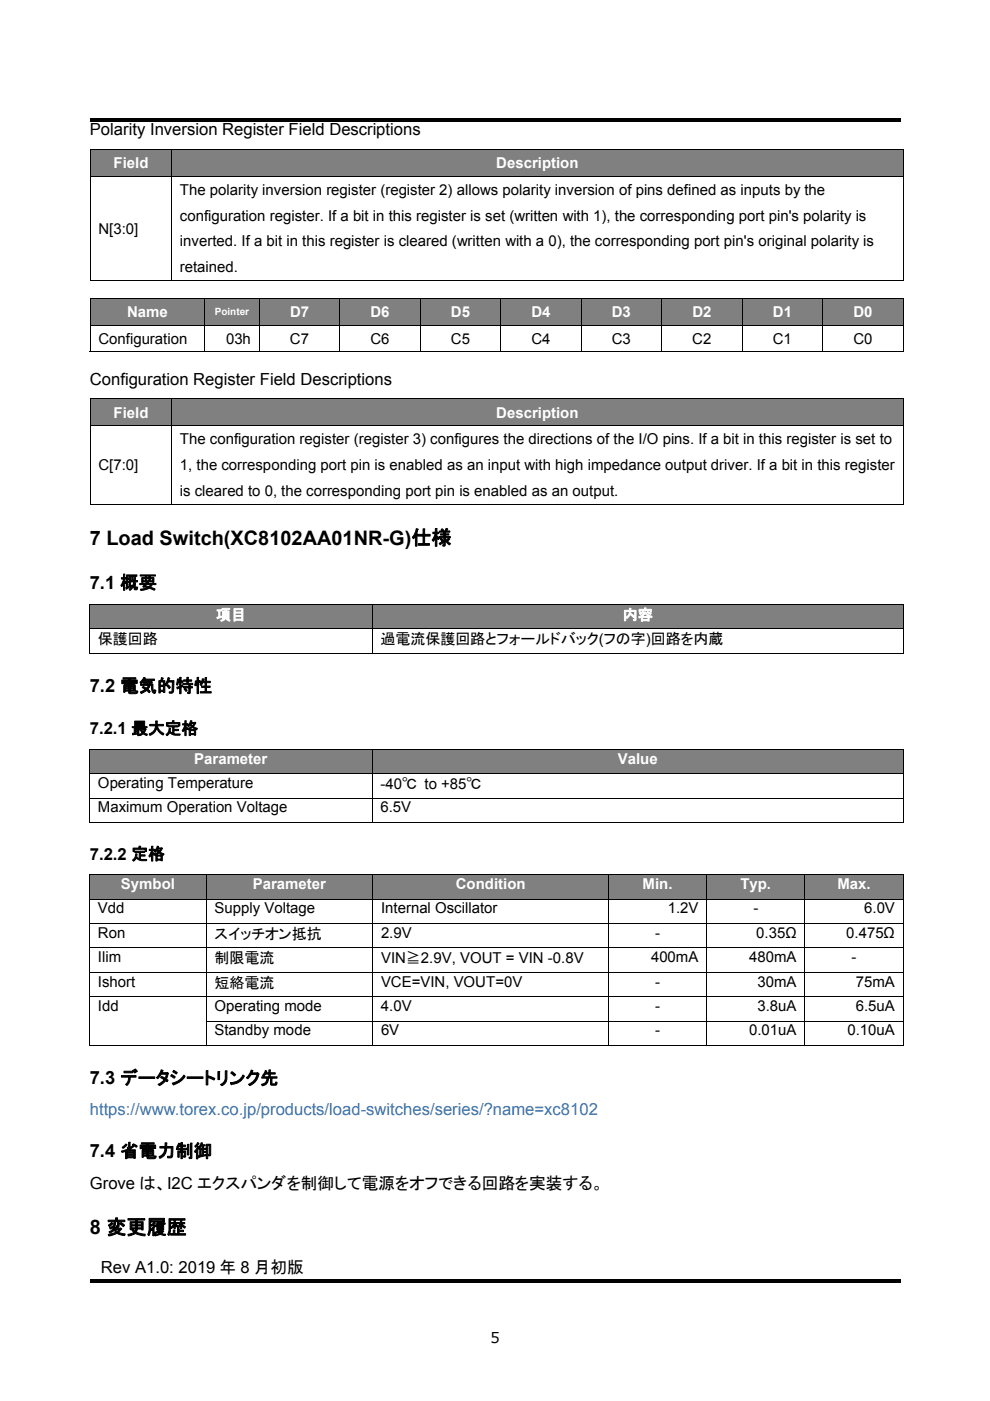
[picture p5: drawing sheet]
<svg xmlns="http://www.w3.org/2000/svg" width="210mm" height="297mm" viewBox="0 0 210 297" stroke-linecap="round" stroke-linejoin="round" font-family="sans-serif">
<defs><g id="words">
<g font-size="4.2">
<text x="19" y="115.5">7 Load Switch(XC8102AA01NR-G)仕様</text>
<text x="19" y="261.6">8 変更履歴</text>
</g>
<g font-size="3.9">
<text x="19" y="124.8">7.1 概要</text>
<text x="19" y="146.7">7.2 電気的特性</text>
<text x="19" y="229.9">7.3 データシートリンク先</text>
<text x="19" y="245.3">7.4 省電力制御</text>
</g>
<g font-size="3.5">
<text x="19" y="28.7">Polarity Inversion Register Field Descriptions</text>
<text x="19" y="81.6">Configuration Register Field Descriptions</text>
<text x="19" y="155.7">7.2.1 最大定格</text>
<text x="19" y="182.3">7.2.2 定格</text>
<text x="19" y="252.1">Grove は、I2C エクスパンダを制御して電源をオフできる回路を実装する。</text>
<text x="21.4" y="270">Rev A1.0: 2019 年 8 月初版</text>
</g>
<text font-size="3.5" fill="#3a75af" x="19" y="236.4">https://www.torex.co.jp/products/load-switches/series/?name=xc8102</text>
<g font-size="3.2" fill="#fff">
<text x="24.1" y="35.7">Field</text>
<text x="105.3" y="35.7">Description</text>
<text x="26.9" y="67.3">Name</text>
<text x="61.5" y="67.3">D7</text>
<text x="78.6" y="67.3">D6</text>
<text x="95.7" y="67.3">D5</text>
<text x="112.7" y="67.3">D4</text>
<text x="129.8" y="67.3">D3</text>
<text x="146.9" y="67.3">D2</text>
<text x="163.9" y="67.3">D1</text>
<text x="181" y="67.3">D0</text>
<text x="24.1" y="88.6">Field</text>
<text x="105.3" y="88.6">Description</text>
<text x="45.8" y="131.4">項目</text>
<text x="132.1" y="131.4">内容</text>
<text x="41.2" y="161.9">Parameter</text>
<text x="131" y="161.9">Value</text>
<text x="25.7" y="188.5">Symbol</text>
<text x="53.6" y="188.5">Parameter</text>
<text x="96.7" y="188.5">Condition</text>
<text x="136.3" y="188.5">Min.</text>
<text x="157" y="188.5">Typ.</text>
<text x="177.6" y="188.5">Max.</text>
</g>
<g font-size="3.2">
<text x="38.2" y="41.3">The polarity inversion register (register 2) allows polarity inversion of pins defined as inputs by the</text>
<text x="38.2" y="46.8">configuration register. If a bit in this register is set (written with 1), the corresponding port pin's polarity is</text>
<text x="20.9" y="49.5">N[3:0]</text>
<text x="38.2" y="52.3">inverted. If a bit in this register is cleared (written with a 0), the corresponding port pin's original polarity is</text>
<text x="38.2" y="57.7">retained.</text>
<text x="20.9" y="72.9">Configuration</text>
<text x="47.9" y="72.9">03h</text>
<text x="61.5" y="72.9">C7</text>
<text x="78.6" y="72.9">C6</text>
<text x="95.6" y="72.9">C5</text>
<text x="112.7" y="72.9">C4</text>
<text x="129.8" y="72.9">C3</text>
<text x="146.8" y="72.9">C2</text>
<text x="163.9" y="72.9">C1</text>
<text x="181" y="72.9">C0</text>
<text x="38.2" y="94.2">The configuration register (register 3) configures the directions of the I/O pins. If a bit in this register is set to</text>
<text x="20.9" y="99.7">C[7:0]</text>
<text x="38.2" y="99.7">1, the corresponding port pin is enabled as an input with high impedance output driver. If a bit in this register</text>
<text x="38.2" y="105.2">is cleared to 0, the corresponding port pin is enabled as an output.</text>
<text x="20.8" y="136.6">保護回路</text>
<text x="80.7" y="136.6">過電流保護回路とフォールドバック(フの字)回路を内蔵</text>
<text x="20.8" y="167.1">Operating Temperature</text>
<text x="80.7" y="167.3">-40℃ to +85℃</text>
<text x="20.8" y="172.2">Maximum Operation Voltage</text>
<text x="80.7" y="172.2">6.5V</text>
<text x="20.8" y="193.7">Vdd</text>
<text x="45.5" y="193.7">Supply Voltage</text>
<text x="80.8" y="193.7">Internal Oscillator</text>
<text x="141.6" y="193.7">1.2V</text>
<text x="159.8" y="193.7">-</text>
<text x="183.3" y="193.7">6.0V</text>
<text x="20.8" y="198.8">Ron</text>
<text x="45.5" y="199.1">スイッチオン抵抗</text>
<text x="80.8" y="198.8">2.9V</text>
<text x="138.9" y="198.8">-</text>
<text x="160.4" y="198.8">0.35Ω</text>
<text x="179.5" y="198.8">0.475Ω</text>
<text x="20.8" y="204">Ilim</text>
<text x="20.8" y="209.2">Ishort</text>
<text x="45.5" y="204.3">制限電流</text>
<text x="45.5" y="209.4">短絡電流</text>
<text x="80.8" y="209.2">VCE=VIN, VOUT=0V</text>
<text x="80.8" y="204.3">VIN≧2.9V, VOUT = VIN -0.8V</text>
<text x="138.1" y="204">400mA</text>
<text x="138.9" y="209.2">-</text>
<text x="158.9" y="204">480mA</text>
<text x="160.7" y="209.2">30mA</text>
<text x="180.6" y="204">-</text>
<text x="181.5" y="209.2">75mA</text>
<text x="20.8" y="214.4">Idd</text>
<text x="45.5" y="214.4">Operating mode</text>
<text x="80.8" y="214.4">4.0V</text>
<text x="138.9" y="214.4">-</text>
<text x="160.7" y="214.4">3.8uA</text>
<text x="181.5" y="214.4">6.5uA</text>
<text x="45.5" y="219.5">Standby mode</text>
<text x="80.8" y="219.5">6V</text>
<text x="138.9" y="219.5">-</text>
<text x="158.9" y="219.5">0.01uA</text>
<text x="179.8" y="219.5">0.10uA</text>
<text x="104" y="284.7">5</text>
</g>
<text font-size="2.1" fill="#fff" x="45.6" y="66.9">Pointer</text>
</g></defs>
<path d="M19 25.1h172.1v.8h-172.1zM19 271.2h172.1v.8h-172.1z" fill="#000"/>
<g fill="#808080">
<path d="M19.2 31.7h17.1v5.5h-17.1z"/>
<path d="M20.9 31.7h13.8v5.5h-13.8z"/>
<path d="M36.4 31.7h155.1v5.5h-155.1z"/>
<path d="M38.2 31.7h151.6v5.5h-151.6z"/>
</g>
<path d="M19 31.6h.2v.1h-.2zM191.5 31.6h.2v.1h-.2zM191.5 59.4h.2v.1h-.2z" fill="#000"/>
<path d="M19 31.7h172.7M19 37.3h172.7M19.1 31.7v5.5M19.1 37.4v22.1M36.4 31.7v5.5M36.4 37.4v22.1M191.6 31.7v5.5M191.6 37.4v22.1M19 59.4h17.3M36.5 59.4h155" fill="none" stroke="#000" stroke-width=".21"/>
<g fill="#808080">
<path d="M19.2 63.4h24.1v5.4h-24.1z"/>
<path d="M20.9 63.4h20.8v5.4h-20.8z"/>
<path d="M43.4 63.4h11.5v5.4h-11.5z"/>
<path d="M45.1 63.4h8.2v5.4h-8.2z"/>
<path d="M55 63.4h17v5.4h-17z"/>
<path d="M56.8 63.4h13.5v5.4h-13.5z"/>
<path d="M72.1 63.4h16.9v5.4h-16.9z"/>
<path d="M73.8 63.4h13.6v5.4h-13.6z"/>
<path d="M89.2 63.4h16.9v5.4h-16.9z"/>
<path d="M90.9 63.4h13.6v5.4h-13.6z"/>
<path d="M106.2 63.4h17v5.4h-17z"/>
<path d="M108 63.4h13.6v5.4h-13.6z"/>
<path d="M123.3 63.4h17v5.4h-17z"/>
<path d="M125 63.4h13.6v5.4h-13.6z"/>
<path d="M140.4 63.4h16.9v5.4h-16.9z"/>
<path d="M142.1 63.4h13.6v5.4h-13.6z"/>
<path d="M157.4 63.4h17v5.4h-17z"/>
<path d="M159.2 63.4h13.6v5.4h-13.6z"/>
<path d="M174.5 63.4h17v5.4h-17z"/>
<path d="M176.3 63.4h13.5v5.4h-13.5z"/>
</g>
<path d="M19 63.2h.2v.2h-.2zM191.5 63.2h.2v.2h-.2zM191.5 74.5h.2v.2h-.2z" fill="#000"/>
<g fill="none" stroke="#000" stroke-width=".21">
<path d="M19 63.3h172.7M19 68.9h172.7M19 74.6h24.3M19.1 63.4v5.4M19.1 69v5.7M43.4 63.4v5.4M43.4 69v5.7M43.5 74.6h11.4M55 63.4v5.4M55 69v5.7M55.1 74.6h16.9M72.1 63.4v5.4"/>
<path d="M72.1 69v5.7M72.2 74.6h16.9M89.2 63.4v5.4M89.2 69v5.7M89.2 74.6h16.9M106.2 63.4v5.4M106.2 69v5.7M106.3 74.6h16.9M123.3 63.4v5.4M123.3 69v5.7M123.4 74.6h16.9M140.4 63.4v5.4"/>
<path d="M140.4 69v5.7M140.4 74.6h17M157.4 63.4v5.4M157.4 69v5.7M157.5 74.6h16.9M174.5 63.4v5.4M174.5 69v5.7M174.6 74.6h16.9M191.6 63.4v5.4M191.6 69v5.7"/>
</g>
<g fill="#808080">
<path d="M19.2 84.7h17.1v5.5h-17.1z"/>
<path d="M20.9 84.7h13.8v5.5h-13.8z"/>
<path d="M36.4 84.7h155.1v5.5h-155.1z"/>
<path d="M38.2 84.7h151.6v5.5h-151.6z"/>
</g>
<path d="M19 84.5h.2v.2h-.2zM191.5 84.5h.2v.2h-.2zM191.5 106.8h.2v.2h-.2z" fill="#000"/>
<path d="M19 84.6h172.7M19 90.3h172.7M19.1 84.7v5.5M19.1 90.3v16.7M36.4 84.7v5.5M36.4 90.3v16.7M191.6 84.7v5.5M191.6 90.3v16.7M19 106.9h17.3M36.5 106.9h155" fill="none" stroke="#000" stroke-width=".21"/>
<g fill="#808080">
<path d="M19.1 128.3h59.8v4.9h-59.8z"/>
<path d="M20.8 128.3h56.4v4.1h-56.4z"/>
<path d="M79 128.3h112.5v4.9h-112.5z"/>
<path d="M80.7 128.3h109.1v4.1h-109.1z"/>
</g>
<path d="M19 128.1h.1v.1h-.1zM191.5 128.1h.2v.1h-.2zM191.5 138.4h.2v.2h-.2z" fill="#000"/>
<path d="M19 128.2h172.7M19 133.3h172.7M19 138.5h59.9M19 128.2v5M19 133.4v5.2M79 128.2v5M79 133.4v5.2M79 138.5h112.5M191.6 128.2v5M191.6 133.4v5.2" fill="none" stroke="#000" stroke-width=".21"/>
<g fill="#808080">
<path d="M19.1 159h59.8v5h-59.8z"/>
<path d="M20.8 159h56.4v3.6h-56.4z"/>
<path d="M79 159h112.5v5h-112.5z"/>
<path d="M80.7 159h109.1v3.6h-109.1z"/>
</g>
<path d="M19 158.8h.1v.2h-.1zM191.5 158.8h.2v.2h-.2zM191.5 174.3h.2v.2h-.2z" fill="#000"/>
<g fill="none" stroke="#000" stroke-width=".21">
<path d="M19 158.9h172.7M19 159v5M79 159v5M191.6 159v5M19 164h172.7M19 169.2h172.7M19 174.4h59.9M19 164.1v5M19 169.3v5.2M79 164.1v5M79 169.3v5.2M79 174.4h112.5"/>
<path d="M191.6 164.1v5M191.6 169.3v5.2"/>
</g>
<g fill="#808080">
<path d="M19.1 185.6h24.6v5h-24.6z"/>
<path d="M20.8 185.6h21.2v3.6h-21.2z"/>
<path d="M43.9 185.6h35.1v5h-35.1z"/>
<path d="M45.5 185.6h31.8v3.6h-31.8z"/>
<path d="M79.1 185.6h49.9v5h-49.9z"/>
<path d="M80.8 185.6h46.5v3.6h-46.5z"/>
<path d="M129.2 185.6h20.6v5h-20.6z"/>
<path d="M130.8 185.6h17.3v3.6h-17.3z"/>
<path d="M150 185.6h20.6v5h-20.6z"/>
<path d="M151.6 185.6h17.4v3.6h-17.4z"/>
<path d="M170.8 185.6h20.7v5h-20.7z"/>
<path d="M172.5 185.6h17.3v3.6h-17.3z"/>
</g>
<path d="M19 185.4h.1v.2h-.1zM191.5 185.4h.2v.2h-.2zM19 216.4h.1v.2h-.1zM191.5 221.6h.2v.1h-.2z" fill="#000"/>
<g fill="none" stroke="#000" stroke-width=".21">
<path d="M19 185.5h172.7M19 190.6h172.7M19 195.8h172.7M19 185.6v5M19 190.7v5M19 195.9v5M43.8 185.6v5M43.8 190.7v5M43.8 195.9v5M79.1 185.6v5M79.1 190.7v5M79.1 195.9v5"/>
<path d="M129.1 185.6v5M129.1 190.7v5M129.1 195.9v5M149.9 185.6v5M149.9 190.7v5M149.9 195.9v5M170.7 185.6v5M170.7 190.7v5M170.7 195.9v5M191.6 185.6v5M191.6 190.7v5M191.6 195.9v5"/>
<path d="M19 201h172.7M19 206.1h172.7M19 211.3h172.7M19 201.1v5M19 206.2v5M19 211.4v5M19 216.6v5.1M43.7 216.5h148M43.8 201.1v5M43.8 206.2v5M43.8 211.4v5M43.8 216.6v5.1"/>
<path d="M79.1 201.1v5M79.1 206.2v5M79.1 211.4v5M79.1 216.6v5.1M129.1 201.1v5M129.1 206.2v5M129.1 211.4v5M129.1 216.6v5.1M149.9 201.1v5M149.9 206.2v5M149.9 211.4v5M149.9 216.6v5.1"/>
<path d="M170.7 201.1v5M170.7 206.2v5M170.7 211.4v5M170.7 216.6v5.1M191.6 201.1v5M191.6 206.2v5M191.6 211.4v5M191.6 216.6v5.1M19 221.7h24.7M43.9 221.7h35.1M79.1 221.7h49.9M129.2 221.7h20.6"/>
<path d="M150 221.7h20.6M170.8 221.7h20.7"/>
</g>
<use href="#words"/>
</svg>
